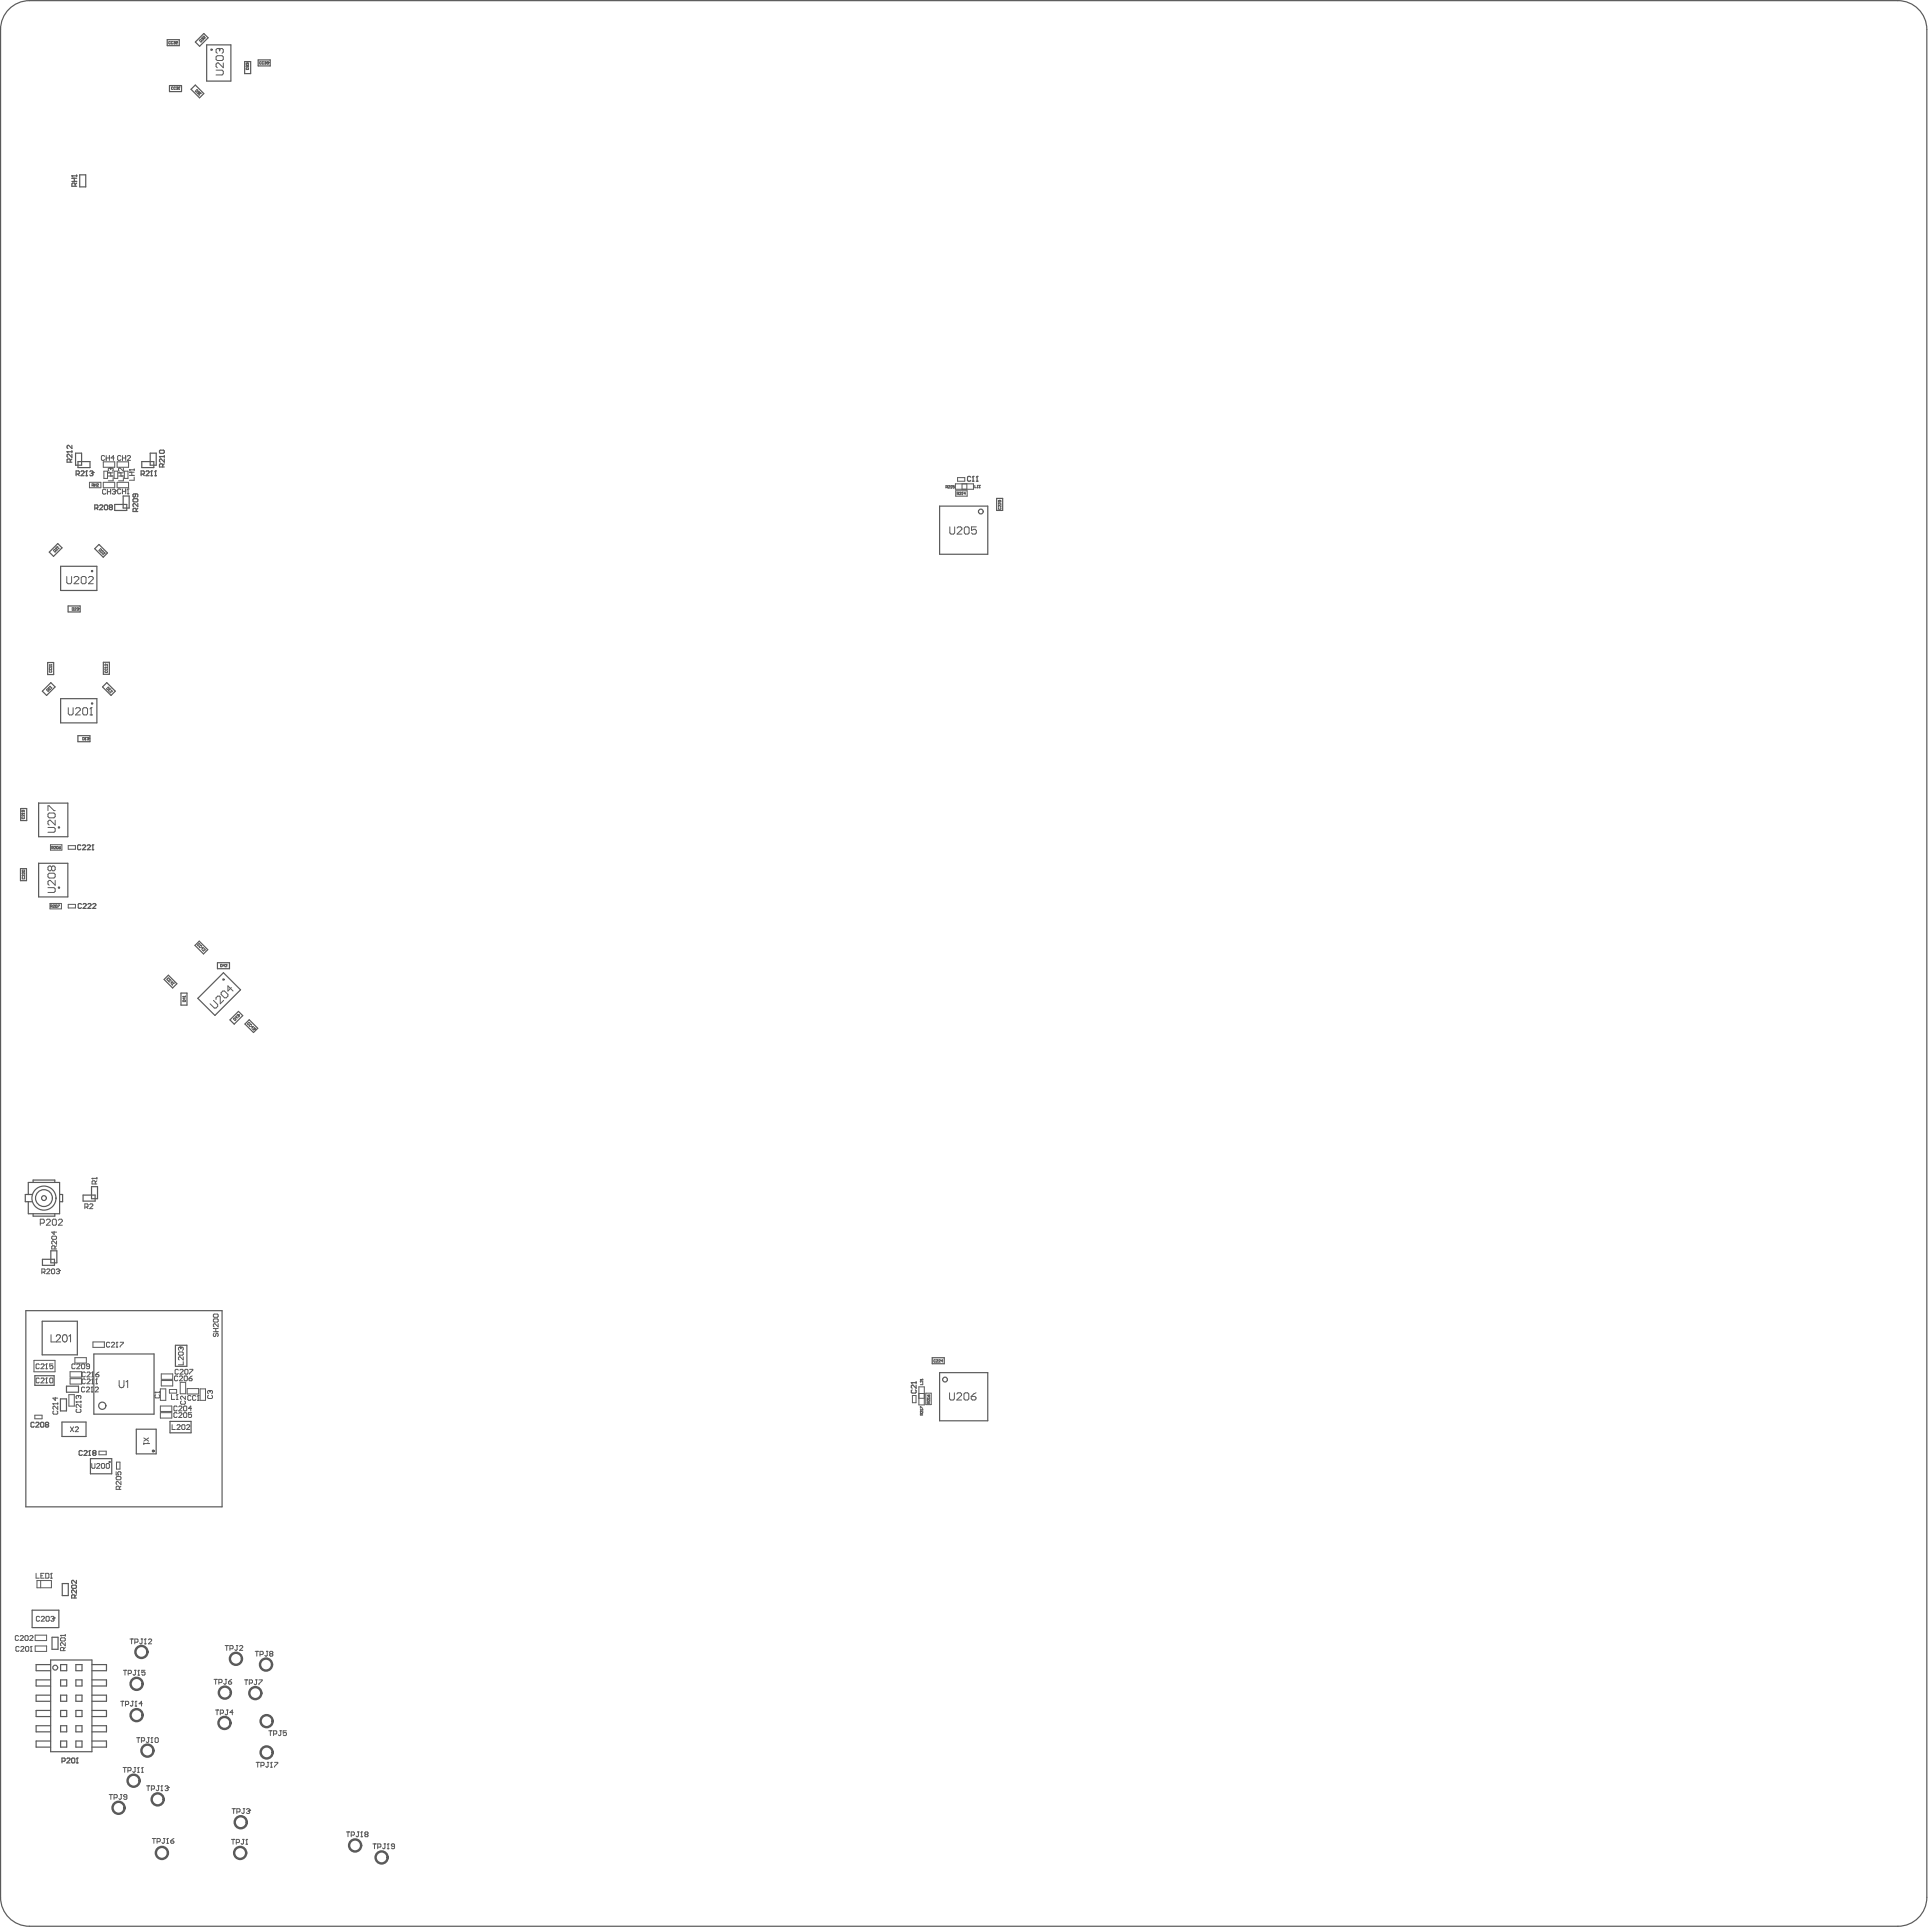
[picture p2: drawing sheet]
<svg xmlns="http://www.w3.org/2000/svg" width="534mm" height="533mm" viewBox="0 0 534 533" stroke-linecap="round" stroke-linejoin="round" font-family="sans-serif">
<g fill="none" stroke="#5a5a5a" stroke-width=".33">
<path d="M2.5 2.5a8 8 0 0 1 5.6-2.3h516.5a8 8 0 0 1 8 8v516.2a8 8 0 0 1-8 8h-516.5a8 8 0 0 1-7.9-8v-516.2a8 8 0 0 1 2.3-5.7zM46.2 11h3.4v1.6h-3.4zM54 11.6l2.3-2.3 1.2 1.1-2.3 2.4zM57.1 12.4h6.7v10h-6.7zM67.6 17h1.7v3.3h-1.7zM71.4 16.6h3.3v1.6h-3.3zM46.8 23.7h3.4v1.6h-3.4zM52.8 24.7l1.2-1.2 2.3 2.4-1.1 1.1zM22 48.3h1.7v3.3h-1.7zM20.9 125.2h1.7v3.4h-1.7zM21.6 127.6h3.3v1.6h-3.3zM31.7 139.4h3.3v1.7h-3.3z"/>
<path d="M34 137.1h1.7v3.3h-1.7zM39.2 127.6h3.3v1.6h-3.3zM41.5 125.2h1.7v3.4h-1.7zM44.1 126.2h1.3M45 129.1v-.7l-.3-.2h-.4l-.2 .2v.7h1.3M45.4 126.8v.9l-.9-.9-.4 .3v.4l.2 .2M45.4 128.2l-.4 .4M45.4 126v.4M259.7 139.9h13.3v13.3h-13.3zM275.5 137.7h1.6v3.4h-1.6zM13.6 152.6l2.4-2.4 1.1 1.2-2.3 2.4zM16.8 156.5h10v6.7h-10z"/>
<path d="M27.4 150.5l2.3 2.3-1.2 1.2-2.3-2.4zM18.8 167.5h3.4v1.6h-3.4zM11.7 191l2.4-2.3 1.1 1.1-2.3 2.4zM13.2 183.1h1.6v3.3h-1.6zM16.8 193.1h10v6.7h-10zM28.3 189.8l1.2-1.1 2.4 2.3-1.2 1.2zM28.6 183h1.6v3.4h-1.6zM21.5 203.3h3.4v1.7h-3.4zM5.7 223.5h1.7v3.3h-1.7zM10.7 238.6h.1M10.7 222h.1M10.7 222h8.1v9.3h-8.1z"/>
<path d="M10.7 238.6h8.1v9.3h-8.1zM5.7 240.1h1.6v3.3h-1.6zM45.4 270.7l1.1-1.2 2.4 2.4-1.2 1.1zM50 274.5h1.7v3.3h-1.7zM53.9 261.3l1.2-1.2 2.3 2.4-1.2 1.1zM54.7 275.9l7.1-7.1 4.7 4.8-7.1 7zM60.1 266.1h3.3v1.6h-3.3zM63.6 281.9l2.3-2.4 1.2 1.2-2.4 2.3zM67.7 283l1.2-1.2 2.3 2.4-1.1 1.2zM7.8 330.1v-3.3h8.7v8.6h-8.7v-3.3M8.8 330.1h-1.8v2h1.8M9.2 326.8v-.7h5.9v.7"/>
<path d="M9.2 335.4v.7h5.9v-.7M16.5 330.1h.8v2h-.8M23 330.3h3.3v1.7h-3.3zM25.3 328h1.7v3.3h-1.7zM11.7 348h3.4v1.7h-3.4zM14 345.7h1.7v3.3h-1.7zM7.1 362.2h54.3v54.2h-54.3zM11.7 365.2h9.7v9.2h-9.7zM25.9 374.2h16.7v16.6h-16.7zM48.5 371.8h3.2v5.8h-3.2zM257.7 375.2h3.3v1.7h-3.3zM259.7 379.4h13.3v13.3h-13.3z"/>
<path d="M9.6 380.2h5.4v2.7h-5.4zM16.7 386.6h1.7v3.3h-1.7zM17.1 393h6.7v4h-6.7zM18.4 383.1h3.3v1.7h-3.3zM37.7 395h5.5v6.8h-5.5zM47 392.8h5.8v3.2h-5.8zM25 403.1h5.9v4.2h-5.9zM17.2 437.7h1.7v3.3h-1.7zM8.9 449.8v-4.8h7.4v4.8M8.9 449.8h7.3M14 458.8h11.4v25.3h-11.4zM14.4 452.5h1.6v3.3h-1.6z"/>
<path d="M14 476.9h-4v1.7h4M14 472.7h-4v1.7h4M14 468.5h-4v1.7h4M14 464.3h-4v1.7h4M14 460h-4v1.7h4M16.7 460h1.7v1.7h-1.7zM16.7 464.3h1.7v1.7h-1.7zM16.7 468.5h1.7v1.7h-1.7zM16.7 472.7h1.7v1.7h-1.7zM16.7 476.9h1.7v1.7h-1.7zM21 460h1.7v1.7h-1.7zM21 464.3h1.7v1.7h-1.7z"/>
<path d="M21 468.5h1.7v1.7h-1.7zM21 472.7h1.7v1.7h-1.7zM21 476.9h1.7v1.7h-1.7zM25.4 460h4v1.7h-4M25.4 464.3h4v1.7h-4M25.4 468.5h4v1.7h-4M25.4 472.7h4v1.7h-4M25.4 476.9h4v1.7h-4M14 481.2h-4v1.7h4M16.7 481.2h1.7v1.7h-1.7zM21 481.2h1.7v1.7h-1.7zM25.4 481.2h4v1.7h-4"/>
</g>
<g fill="none" stroke="#5a5a5a" stroke-width=".28">
<path d="M24.7 133.3h3.2v1.5h-3.2zM28.6 127.6h3.1v1.5h-3.1zM28.6 133.3h3.1v1.5h-3.1zM28.7 130.2h1v2h-1zM31.5 130.2h1v2h-1zM32.4 127.6h3.1v1.5h-3.1zM32.4 133.3h3.1v1.5h-3.1zM34.4 130.2h1v2h-1zM264.1 133.7h5v1.5h-5zM264.2 135.6h3.1v1.5h-3.1zM264.7 132h2v1h-2zM265.9 133.7v1.5"/>
<path d="M267.2 133.7v1.5M13.9 233.5h3.2v1.5h-3.2zM18.9 233.7h2v1h-2zM13.8 249.7h3.2v1.5h-3.2zM18.9 249.9h2v1h-2zM9.4 376h5.8v3.1h-5.8zM19.4 379.1h3.1v1.5h-3.1zM20.7 375.2h3.2v1.5h-3.2zM25.7 370.9h3.2v1.5h-3.2zM44.6 379.7h3.1v1.5h-3.1zM49.3 373.9l.2-.2h.9l.3 .2v.4l-.3 .2h-.9l-.2-.2zM49.8 372.3h.1"/>
<path d="M49.8 372.3l-.5 .2v.5l.2 .2M49.8 372.3l.2 .2M50 372.5l.2-.2 .5 .2v.5l-.3 .2M50 372.5v.3M50.7 376.3v.9h-1.4M50.7 375v.9l-.9-.9-.5 .2v.4l.2 .3M59 364.7l.2-.2h.9l.2 .2v.5l-.2 .2h-.9l-.2-.2zM59 368.1h1.3M59 367.2h1.3M59.2 368.5l-.2 .2v.5l.2 .2 .4-.2v-.5l.3-.2 .4 .2v.5l-.2 .2M59.2 363.2h.9l.2 .2v.4l-.2 .3h-.9l-.2-.3v-.4zM59.6 367.2v.9"/>
<path d="M60.3 365.8v.9l-.9-.9-.4 .3v.4l.2 .2M9.6 391.1h2v1h-2zM19 385.5h1.5v3.1h-1.5zM19.4 381h3.1v1.5h-3.1zM44.3 390.4h3.2v1.5h-3.2zM44.3 388.6h3.2v1.5h-3.2zM44.3 383.9h1.5v3.1h-1.5zM44.6 381.5h3.1v1.5h-3.1zM46.8 384h2v1h-2zM49.8 382h1.5v3.2h-1.5zM51.7 383.8h3.2v1.5h-3.2zM55.3 383.9h1.5v3.1h-1.5z"/>
<path d="M252.2 385.7h1v2h-1zM254 383.3h1.5v5h-1.5zM254 385.1h1.5M254 386.5h1.5M254.4 389.6h.1M254.4 389.2v-.4l.7 .4M254.4 389.6h.7M254.4 389.6l.1 .2M254.8 391.1l-.1-.5-.3 .2v.3h.7M255.1 390v.4l-.5-.4-.2 .1 .1 .3M255.1 390.6l-.3 .3M255.1 389.5v.3"/>
<path d="M255.9 385h1.5v3.2h-1.5zM256.3 386.4h.1M256.3 386.4h.7M256.3 386.4l.1 .1M256.3 385.5l.3 .5M256.8 387.8l-.2-.4-.3 .1v.3h.7M256.8 385.5l.2 .1-.1 .4h-.3zM257 386.7v.5l-.6-.5v.5M257 387.4l-.2 .2M257 386.3v.2M27.4 401.1h2v1h-2zM32.2 404.1h1v1.9h-1z"/>
<path d="M10.2 436.8h4v2h-4zM11.2 436.8v2M9.7 454.9h3.2v1.5h-3.2zM9.7 451.9h3.2v1.5h-3.2z"/>
</g>
<circle cx="44.1" cy="126.2" r=".17" fill="#5a5a5a"/>
<path d="M18.5 124.9h1.4M19.4 127.7v-.6l-.2-.3h-.4l-.3 .3v.6h1.4M19.9 125.5v.9l-.9-.9-.5 .2v.5l.3 .2M19.9 126.8l-.5 .5M19.9 124.6v.5M44.1 126.2l.2 .2M44.1 124.6l.2-.2h.9l.2 .2v.5l-.2 .2h-.9l-.2-.2z" fill="none" stroke="#5a5a5a" stroke-width=".33"/>
<g fill="none" stroke="#5a5a5a" stroke-width=".28">
<path d="M29.9 131.6h1.4M29.9 130.7h1.4M30.4 129.3h.1M30.4 129.3l-.5 .3v.4l.3 .2M30.4 129.3l.2 .3M30.6 129.6l.2-.3 .5 .3v.4l-.3 .2M30.6 129.6v.2M30.6 130.7v.9M31.3 132v.9h-1.4M32.8 131.6h1.3M32.8 130.7h1.3M33.4 130.7v.9"/>
<path d="M34.1 132v.9h-1.3M34.1 129.3v.9l-.9-.9-.4 .3v.4l.2 .2M35.8 129.8h.1M35.8 131.4h1.3M35.8 130.5h1.3M35.8 129.8h1.3M35.8 129.8l.2 .3M36.4 130.5v.9M37.1 131.8v.9h-1.3M37.1 129.6v.5M29 184.4h.1M29 184.4h.7"/>
<path d="M29 184.4l.1 .1M29.1 185.4v.5h.5v-.5M29.1 184.8v.4h.5v-.4M29.7 183.5v.5l-.5-.5-.2 .1 .1 .4M29.7 184.3v.2M32.1 406.7v.9h.7l-.3-.4 .3-.5h.4l.2 .3v.4l-.2 .2M32.1 408.3l.2-.2h.9l.2 .2v.4l-.2 .3h-.9l-.2-.3zM33 411.6v-.6l-.2-.3h-.5l-.2 .3v.6h1.3M33.4 409.4v.9l-.9-.9-.4 .2v.5l.2 .2M33.4 410.7l-.4 .5M16.7 452h.1M16.7 452.9l.2-.2h.9l.2 .2v.4l-.2 .2h-.9l-.2-.2z"/>
<path d="M16.7 452h1.3M16.7 452l.2 .2M17.6 456.2v-.7l-.2-.2h-.5l-.2 .2v.7h1.3M18 454v.9l-.8-.9h-.3l-.2 .2v.4l.2 .3M18 455.3l-.4 .5M18 451.8v.4"/>
</g>
<circle cx="18.5" cy="124.9" r=".17" fill="#5a5a5a"/>
<path d="M18.5 124.9l.3 .2M19.9 123.1v.9l-.9-.9-.5 .2v.4l.3 .3M36.8 138l.2-.2h.9l.2 .2v.5l-.2 .2h-.9l-.2-.2zM37.4 136.5v.7l-.2 .2-.4-.2v-.5l.2-.2h.9l.2 .2v.5l-.2 .2M38.1 139.2v.8l-.9-.8h-.2l-.2 .2v.4l.2 .2M37.6 141.4v-.7l-.2-.2h-.4l-.2 .2v.7h1.3M38.1 140.5l-.5 .4M17.1 486.8h.7l.2-.3v-.4l-.2-.2h-.7v1.3M18.5 486.1l.2-.2h.4l.2 .2v.2l-.8 .9h.8M19.8 486.1l.2-.2h.5l.2 .2v.9l-.2 .2h-.5l-.2-.2zM21.1 487.2h.5M21.3 485.9v1.3" fill="none" stroke="#5a5a5a" stroke-width=".33"/>
<g fill="none" stroke="#5a5a5a" stroke-width=".28">
<path d="M47.1 11.6h-.4v.4h.4M47.8 11.6h-.5v.4h.5M48 11.6l.3-.1 .1 .2M48.2 11.8h.1M48.3 11.8v.3l-.3-.1M48.4 11.7h.1M48.4 11.7l-.1 .1M48.7 11.6h.4l-.4 .5h.4M72.2 17.2h-.4l.1 .5 .3-.1M72.9 17.2h-.4l.1 .5 .3-.1M73.1 17.2l.3-.1 .2 .2M73.3 17.4h.1"/>
<path d="M73.4 17.4v.3l-.3-.1M73.6 17.3h.1M73.6 17.3l-.2 .1M73.8 17.2l.3-.1 .1 .2M74 17.4h.1M74.1 17.4v.3l-.3-.1M74.2 17.3h.1M74.2 17.3l-.1 .1M47.9 24.2h-.5l.1 .5 .4-.1M48.5 24.2h-.4l.1 .5 .3-.1M48.7 24.2l.4-.2 .1 .3M49 24.4h.1"/>
<path d="M49.1 24.4v.3l-.4-.1M49.2 24.3h.1M49.2 24.3l-.1 .1M49.4 24.7h.2M49.5 24h.1M49.5 24v.7M49.5 24l-.1 .2M261.5 134.7h.3l.1-.4-.4-.1v.7M261.7 134.7l.2 .2M262.1 134.3h.5l-.5 .6h.5M262.8 134.9h.2M262.9 134.2h.1"/>
<path d="M262.9 134.2v.7M262.9 134.2l-.1 .1M263.8 134.2h-.4v.4h.4l-.1 .3-.3-.1M264.5 136.5h.4l.1-.3-.5-.1v.6M264.8 136.5l.2 .2M265.2 136.2h.5l-.5 .5h.5M265.9 136.7h.2M266 136.1h.1M266 136.1v.6M266 136.1l-.1 .1M266.9 136.4h-.5l.4-.3v.6M269.5 134.1v.7h.4"/>
<path d="M270.1 134.8h.2M270.2 134.1h.1M270.2 134.1v.7M270.2 134.1l-.1 .1M270.7 134.8h.2M270.8 134.1h.1M270.8 134.1v.7M270.8 134.1l-.1 .1M276.2 138.3h.1M276.2 138.3l-.2 .1 .1 .3M276.2 138.3l.1 .1M276.3 138.4h.4l-.2 .3"/>
<path d="M276.3 138.4v.1M276.7 139v.4l-.5-.4-.2 .1 .1 .3M276.7 139.6v.5l-.5-.5-.2 .1 .1 .4M276.1 140.3v.4l.6-.1-.2-.3M13.6 184.3h.1M13.6 183.8h.1M13.6 184.3h.7M13.6 184.3l.1 .1M13.6 183.8h.7M13.6 183.8l.1 .1M13.7 185.3v.5h.5v-.5M13.7 184.7v.4h.5v-.4"/>
<path d="M14.3 183.7v.2M14.3 184.2v.2M6.1 224.8h.1M6.1 224.8h.6M6.1 224.8l.1 .1M6.2 225.8v.5l.5-.1-.1-.4M6.4 223.9v.4h-.3l.1-.4h.4v.5M6.7 225.2v.4l-.4-.4-.2 .1 .1 .3M6.7 224.7v.2M6.1 240.6l.6-.1 .1 .3-.5 .1zM6.3 242.5v.4l.5-.1-.1-.3M6.8 241.1v.5l-.5-.5v.5"/>
<path d="M6.8 241.8v.4l-.4-.4-.3 .1 .2 .3M50.6 275.4h.1M50.6 276.5l.5-.1 .1 .4h-.6zM50.6 275.4h.6M50.6 275.4l.1 .1M50.9 275.7v.5l-.3-.4h.6M51.2 275.3v.2M25.4 325.7h.1M25.4 325.7l.3 .2M25.4 325.7h1.4M26.3 327.2v-.6l-.2-.3h-.4l-.3 .3v.6h1.4M26.8 326.3l-.5 .5"/>
<path d="M26.8 325.5v.4M49.3 378.7l-.2-.3h-.5l-.2 .3v.9l.2 .2h.5l.2-.2M49.7 378.7l.3-.3h.4l.2 .3v.2l-.9 .9h.9M51.1 378.7l.2-.3h.4l.3 .3v.9l-.3 .2h-.4l-.2-.2zM52.4 378.4h.9l-.9 1.4M258.6 375.9h-.5v.4h.5M258.8 375.9h.4l-.4 .6h.4M259.5 375.9h.4l-.4 .6h.4M260.6 376.1h-.5l.4-.3v.7M39.8 397.4l1.3 .9M39.8 398.7v.5M39.8 399h1.3"/>
<path d="M40.9 398.7l.2 .3M41.1 399h.1M41.1 397.4l-1.3 .9M42.8 384.8h.1M42.8 384.8h1.4M42.8 384.8l.3 .2M43.1 385.5l-.3 .2v.4l.3 .2h.8l.3-.2v-.4l-.3-.2M44.2 384.6v.4M47.4 385.4v1.4h.9M48.7 386.8h.5M49 390.6l-.3-.2h-.4l-.2 .2v.9l.2 .3h.4l.3-.3M49 388.8l-.3-.2h-.4l-.2 .2v.9l.2 .2h.4l.3-.2"/>
<path d="M49 385.4h.1M49 385.4v1.4M49 385.4l-.3 .3M49.4 390.6l.2-.2h.5l.2 .2v.3l-.9 .9h.9M49.4 388.8l.2-.2h.5l.2 .2v.2l-.9 .9h.9M50.1 387.2l-.2 .2v.5l.2 .2h.9l.2-.2v-.5l-.2-.2M50.7 390.6l.3-.2h.4l.2 .2v.9l-.2 .3h-.4l-.3-.3zM50.7 388.8l.3-.2h.4l.2 .2v.9l-.2 .2h-.4l-.3-.2zM51.2 385.9v.9l-.9-.9-.4 .2v.4l.2 .3M53 390.4h-.9v.7l.4-.2 .5 .2v.4l-.3 .3h-.4l-.2-.3M53 389.3h-.9l.6-.7v1.3M57.6 385.6l-.2 .2v.5l.2 .2h.9l.2-.2v-.5l-.2-.2"/>
<path d="M57.8 384.3h.1M57.8 384.3l-.4 .2v.5l.2 .2M57.8 384.3l.3 .2M58.1 384.5l.2-.2 .4 .2v.5l-.2 .2M58.1 384.5v.2M254.4 381.2h.1M254.4 381.2h.7M254.4 381.2l.1 .2M255.1 382.2v.5h-.7M255.1 381.1v.3M255.1 381.6v.4l-.5-.4-.2 .1 .1 .3M70.5 456.4h.9"/>
<path d="M71 456.4v1.3M71.9 457.3h.6l.3-.2v-.5l-.3-.2h-.6v1.3M73.6 456.4h.5M73.9 456.4v1.1l-.3 .2-.4-.2M74.8 457.1l-.3-.3 .3-.4h.4l.2 .2-.2 .5M74.8 457.1l-.3 .2 .3 .4h.4l.2-.2-.2-.4M74.8 457.1h.4M67.6 464.3h.9M68 464.3v1.3M68.9 465.2h.7l.2-.3v-.4l-.2-.2h-.7v1.3M70.7 464.3h.4M70.9 464.3v1.1l-.2 .2-.5-.2"/>
<path d="M71.6 464.3h.9l-.9 1.3M74.3 478.3h.9M74.7 478.3v1.4M75.6 479.2h.7l.2-.2v-.4l-.2-.3h-.7v1.4M77.4 478.3h.4M77.6 478.3v1.1l-.2 .3-.5-.3M79.2 478.3h-.9v.7l.4-.2 .5 .2v.4l-.3 .3h-.4l-.2-.3M40.5 493.6h.9M40.9 493.6v1.3M41.8 494.4h.7l.2-.2v-.4l-.2-.2h-.7v1.3M43.6 493.6h.5M43.8 493.6v1.1l-.2 .2-.4-.2"/>
<path d="M44.5 494.9h.4M44.7 493.6h.1M44.7 493.6v1.3M44.7 493.6l-.2 .2M45.6 493.8l.2-.2h.5l.2 .4M46.1 494.2h.2M46.3 494.2l.2 .2-.2 .5h-.5l-.2-.2M46.5 494h.1M46.5 494l-.2 .2M70.8 487.1h.9M71.2 487.1v1.3M72.1 488h.7l.2-.3v-.4l-.2-.2h-.7v1.3"/>
<path d="M73.9 487.1h.4M74.1 487.1v1.1l-.2 .2-.4-.2M74.8 488.4h.4M75 487.1h.1M75 487.1v1.3M75 487.1l-.2 .2M75.9 487.1h.9l-.9 1.3M95.7 506.3h.9M96.2 506.3v1.3M97.1 507.2h.6l.3-.2v-.5l-.3-.2h-.6v1.3M98.8 506.3h.5M99.1 506.3v1.1l-.3 .2-.4-.2"/>
<path d="M99.7 507.6h.5M100 506.3h.1M100 506.3v1.3M100 506.3l-.3 .2M101.1 507l-.3-.3 .3-.4h.4l.2 .2-.2 .5M101.1 507l-.3 .2 .3 .4h.4l.2-.2-.2-.4M101.1 507h.4"/>
</g>
<circle cx="21.3" cy="485.9" r=".17" fill="#5a5a5a"/>
<path d="M22.3 233.7l-.2-.2h-.4l-.2 .2v.9l.2 .2h.4l.2-.2M22.8 233.7l.2-.2h.4l.3 .2v.3l-.9 .8h.9M24.1 233.7l.2-.2h.5l.2 .2v.3l-.9 .8h.9M25.4 234.8h.5M25.7 233.5v1.3M22.5 249.9l-.2-.2h-.5l-.2 .2v.9l.2 .3h.5l.2-.3M22.9 249.9l.3-.2h.4l.2 .2v.3l-.9 .9h.9M24.3 249.9l.2-.2h.4l.3 .2v.3l-.9 .9h.9M25.6 249.9l.2-.2h.5l.2 .2v.3l-.9 .9h.9M21.3 485.9l-.2 .2" fill="none" stroke="#5a5a5a" stroke-width=".33"/>
<g fill="none" stroke="#5a5a5a" stroke-width=".28">
<path d="M14.3 234.4h.3l.1-.4-.4-.1v.7M14.5 234.4l.2 .2M15 234h.4l-.4 .6h.4M15.6 234h.5l-.1 .6-.4-.1zM16.3 234.3h.3l.1 .2-.3 .1zM16.7 233.9l-.4 .4M14 250.6h.3l.1-.4-.4-.1v.7M14.2 250.6l.2 .2M14.6 250.2h.5l-.5 .6h.5M15.3 250.2h.5l-.2 .6-.3-.1zM16 250.1h.4l-.4 .7M11.6 351.6h.6l.3-.2v-.5l-.3-.2h-.6v1.3"/>
<path d="M12 351.6l.5 .4M12.9 350.9l.2-.2h.5l.2 .2v.2l-.9 .9h.9M14.4 350.7h.5l.2 .2v.9l-.2 .2h-.5l-.2-.2v-.9zM15.6 350.9l.2-.2h.4l.2 .4M16 351.4h.2M16.2 351.4l.2 .2-.2 .4h-.4l-.2-.2M16.4 351.1h.1M16.4 351.1l-.2 .3M14.1 368.9v2h1.1M15.6 369.4l.3-.5h.4l.4 .4-.3 .6-.9 1h1.3M17.5 369a.65 .65 0 0 1 1 .3l.1 .4a.86 .86 0 0 1-.8 1.2 1.27 1.27 0 0 1-.3-1.9zM19 369.3l.5-.4v2"/>
<path d="M20.8 377.2l-.3-.2h-.4l-.2 .2v.9l.2 .2h.4l.3-.2M21.2 377.2l.2-.2h.5l.2 .2v.2l-.9 .9h.9M22.5 377.2l.3-.2h.4l.2 .2v.9l-.2 .2h-.4l-.3-.2zM24.8 377.6h-.7l-.2-.2 .2-.4h.4l.3 .2v.9l-.3 .2h-.4l-.2-.2M23.4 383.6l-.2-.2h-.4l-.3 .2v.9l.3 .2h.4l.2-.2M23.9 383.6l.2-.2h.4l.3 .2v.2l-.9 .9h.9M25.2 384.7h.4M25.4 383.4h.1M25.4 383.4v1.3M25.4 383.4l-.2 .2M26.3 383.6l.2-.2h.5l.2 .2v.2l-.9 .9h.9M32.9 381.5v1.4a.67 .67 0 0 0 .7 .6 .67 .67 0 0 0 .7-.6v-1.4"/>
<path d="M34.8 381.9l.5-.4v2M25.4 404.5v1.1l.2 .2h.4l.2-.2v-1.1M26.7 404.7l.2-.2h.5l.2 .2v.2l-.9 .9h.9M28 404.7l.2-.2h.5l.2 .2v.9l-.2 .2h-.5l-.2-.2zM29.4 404.7l.2-.2h.4l.2 .2v.9l-.2 .2h-.4l-.2-.2z"/>
</g>
<circle cx="25.7" cy="233.5" r=".17" fill="#5a5a5a"/>
<path d="M39 131h.7l.2-.2v-.4l-.2-.3h-.7v1.4M39.4 131l.5 .5M40.3 130.4l.3-.3h.4l.2 .3v.2l-.9 .9h.9M41.7 131.5h.4M41.9 130.1v1.4M25.7 233.5l-.3 .2" fill="none" stroke="#5a5a5a" stroke-width=".33"/>
<g fill="none" stroke="#5a5a5a" stroke-width=".28">
<path d="M68 18.9l.6-.1 .1 .4h-.7zM68.3 18.1h.1M68.3 17.4h.1M68.3 17.4l-.3 .2 .2 .3M68.3 18.1l-.3 .1 .2 .4M68.3 18.1l.1 .1M68.3 17.4l.1 .2M68.4 17.6h.3l-.1 .3M68.4 18.2h.3l-.1 .4M68.4 17.6v.1M68.4 18.2v.1M25.4 134.2h.4l.1-.4-.5-.1v.7"/>
<path d="M25.7 134.2l.2 .2M26.1 133.7v.7M26.1 134.1h.5M26.6 133.7v.7M26.8 133.8h.4l-.4 .6h.4M27.4 152.1l.4-.5 .3 .3-.3 .4zM28.2 152.2l.3 .3-.7 .1 .3 .3M28.7 152.6l.3 .2-.1 .2h-.6l.3 .4M20 168l.4 .1-.1 .5h-.3zM20.6 168.1h.5l-.5 .5h.5M21.3 168.1l.3-.1 .1 .2M21.5 168.3h.1"/>
<path d="M21.6 168.3v.3l-.3-.1M21.7 168.2h.1M21.7 168.2l-.1 .1M12.8 190.6l.4-.2 .3 .5-.2 .2zM13.4 190.1h.1M13.4 190.1l.5 .4-.1 .1M13.4 190.1v.1M13.8 189.7h.1M13.8 189.7l.4 .5M13.8 189.7v.1M14.3 190.1l-.1 .1M22.9 203.8l.4 .1-.1 .6h-.3z"/>
<path d="M23.5 204.5h.3M23.6 203.8h.1M23.6 203.8v.7M23.6 203.8l-.1 .1M24.1 203.9l.3-.1 .1 .2M24.3 204.2h.1M24.4 204.2v.3l-.3-.1M24.5 204h.1M24.5 204l-.1 .2M46.8 270.6l-.3-.3-.3 .3 .3 .3M47.3 271.1l-.2-.3-.5 .3 .3 .3M47.5 272.1l.1 .1"/>
<path d="M47.6 271.7l-.3-.3h.4l-.4 .5M47.9 271.7h.1M48 271.7h.1M48 271.7l-.4 .5M55.3 261.1l-.3-.3-.4 .3 .4 .3M55.7 261.6l-.3-.3-.3 .3 .3 .3M56.1 262.2l-.4-.3h.5l-.5 .5M56.4 262.2l.3 .3-.7 .1 .3 .3M69.1 282.9l-.2-.3-.4 .3 .3 .3M69.6 283.4l-.2-.3-.5 .3 .3 .3M69.9 284.3l.1 .3 .3-.2M69.9 284l-.3-.3h.4l-.4 .5"/>
<path d="M70.2 284l.3 .2-.1 .2M70.2 284.3l.1 .1M70.3 284.4h.1M70.4 284.4h.1M47.6 393.7v1.4h.9M48.9 394l.2-.3h.5l.2 .3v.2l-.9 .9h.9M49.1 380.5l-.2-.2h-.4l-.3 .2v.9l.3 .2h.4l.2-.2M49.6 380.5l.2-.2h.4l.3 .2v.2l-.9 .9h.9M50.2 394l.3-.3h.4l.2 .3v.9l-.2 .2h-.4l-.3-.2zM50.9 380.5l.2-.2h.5l.2 .2v.9l-.2 .2h-.5l-.2-.2zM51.6 394l.2-.3h.4l.3 .3v.2l-.9 .9h.9M52.2 380.9h.7l.2 .5-.2 .2h-.4l-.3-.2z"/>
<path d="M53.1 380.3l-.9 .6M42.1 508.1h.9M42.5 508.1v1.3M43.4 509h.7l.2-.2v-.5l-.2-.2h-.7v1.3M45.2 508.1h.4M45.4 508.1v1.1l-.2 .2-.5-.2M46.1 509.4h.4M46.3 508.1h.1M46.3 508.1v1.3M46.3 508.1l-.2 .2M47.2 508.8h.7l.2 .4-.2 .2h-.5l-.2-.2zM48.1 508.1l-.9 .7"/>
<path d="M103.1 509.6h.9M103.5 509.6v1.3M104.4 510.5h.7l.2-.2v-.5l-.2-.2h-.7v1.3M106.2 509.6h.4M106.4 509.6v1.1l-.2 .2-.5-.2M107.1 510.9h.4M107.3 509.6h.1M107.3 509.6v1.3M107.3 509.6l-.2 .2M109.1 510.3h-.7l-.2-.2 .2-.5h.4l.3 .2v.9l-.3 .2h-.4l-.2-.2"/>
</g>
<circle cx="41.9" cy="130.1" r=".17" fill="#5a5a5a"/>
<path d="M41.9 130.1l-.2 .3M42.8 131.5h.4M43 130.1v1.4" fill="none" stroke="#5a5a5a" stroke-width=".33"/>
<circle cx="43" cy="130.1" r=".17" fill="#5a5a5a"/>
<path d="M43 130.1l-.2 .3M22.8 401.1l-.3-.2h-.4l-.2 .2v.9l.2 .2h.4l.3-.2M23.2 401.1l.2-.2h.5l.2 .2v.2l-.9 .9h.9M24.5 402.2h.5M24.8 400.9v1.3" fill="none" stroke="#5a5a5a" stroke-width=".33"/>
<g fill="none" stroke="#5a5a5a" stroke-width=".28">
<path d="M55.1 11.2l.4-.3 .3 .5-.2 .3zM56 10.6h.1M56 10.6l-.2-.1-.2 .3M56 10.6v.1M56 10.7v.1M56 10.7l.3 .2-.3 .2M56.1 10.3l.2-.3 .2 .1v.6l.3-.3M59.7 19.4h1.7l.3 .3v.7l-.3 .3h-1.7M59.7 15.7l.4-.3h1.3l.3 .3v.7l-.3 .3h-1.3l-.4-.3zM60.4 13.4h.1M60.4 13.4h-.3l-.4 .3v.7l.4 .3M60.4 13.4l.3 .3"/>
<path d="M60.7 13.7l.4-.3h.3l.3 .3v.7l-.3 .3M60.7 13.7v.4M61.7 17.4v1.3l-1.3-1.3h-.3l-.4 .3v.7l.4 .3M23.6 379.4l-.2-.2h-.5l-.2 .2v.9l.2 .2h.5l.2-.2M24 379.4l.3-.2h.4l.2 .2v.2l-.9 .9h.9M25.6 379.2h.1M25.6 379.2v1.3M25.6 379.2l-.2 .2M26.5 379.9h.6l.3 .4-.3 .2h-.4l-.2-.2zM27.4 379.2l-.9 .7M19.5 394.3l.8 1.4M20.3 394.3l-.8 1.4"/>
<path d="M20.8 394.6l.2-.3h.5l.2 .3v.2l-.9 .9h.9M23.6 381.3l-.2-.2h-.5l-.2 .2v.9l.2 .2h.5l.2-.2M24 381.3l.3-.2h.4l.2 .2v.3l-.9 .8h.9M25.4 380.5h.4M25.4 382.4h.4M25.6 381.1h.1M25.6 381.1v1.3M25.6 381.1l-.2 .2M26.5 382.4h.4M26.7 381.1h.1M26.7 381.1v1.3M26.7 381.1l-.2 .2"/>
</g>
<circle cx="24.8" cy="400.9" r=".17" fill="#5a5a5a"/>
<path d="M21 131h.7l.2-.2v-.4l-.2-.3h-.7v1.4M21.5 131l.4 .5M22.4 130.4l.2-.3h.4l.3 .3v.2l-.9 .9h.9M23.7 131.5h.4M23.9 130.1v1.4M24.8 400.9l-.3 .2M25.9 401.6l-.3-.3 .3-.4h.4l.2 .2-.2 .5M25.9 401.6l-.3 .2 .3 .4h.4l.2-.2-.2-.4M25.9 401.6h.4" fill="none" stroke="#5a5a5a" stroke-width=".33"/>
<g fill="none" stroke="#5a5a5a" stroke-width=".28">
<path d="M14.7 152.1l.4-.2 .3 .5-.2 .2zM15.3 151.7l.3-.3 .1 .7 .3-.3M15.8 151.1h.1M15.8 151.1l.5 .4-.1 .2M15.8 151.1v.2M29.9 189.9l.2 .4-.4 .3-.3-.2zM29.9 190.8l.2 .2M30.3 190.4h.2M30.5 190.4h.1M30.5 190.4l-.5 .5M30.7 190.8l.3 .3-.7 .1 .3 .3M14.5 341.6h.9l.2 .3v.4l-.2 .2h-.9l-.2-.2v-.4z"/>
<path d="M15 340.3v.9l-.7-.7h1.3M15.2 345.2v-.7l-.2-.2h-.5l-.2 .2v.7h1.3M15.6 343v.9l-.9-.9-.4 .2v.4l.2 .3M15.6 344.3l-.4 .4"/>
</g>
<circle cx="23.9" cy="130.1" r=".17" fill="#5a5a5a"/>
<path d="M23.9 130.1l-.2 .3M24.8 130.4l.2-.3h.5l.2 .5" fill="none" stroke="#5a5a5a" stroke-width=".33"/>
<circle cx="25.7" cy="130.6" r=".17" fill="#5a5a5a"/>
<path d="M19.9 50.2h1.3M19.9 49.3h1.3M19.9 48.6h1.3M20.5 49.3v.9M20.8 51.5v-.7l-.3-.2h-.4l-.2 .2v.7h1.3M21.2 50.6l-.4 .4M21.2 48.4v.4M25.3 130.8h.2M25.5 130.8l.2 .2-.2 .5h-.5l-.2-.2M25.7 130.6l-.2 .2" fill="none" stroke="#5a5a5a" stroke-width=".33"/>
<circle cx="19.9" cy="48.6" r=".17" fill="#5a5a5a"/>
<path d="M19.9 48.6l.2 .2M251.9 382.1h1.3M252.1 384.1l-.2 .3v.4l.2 .2h.9l.2-.2v-.4l-.2-.3M253.2 382.8v.9l-.9-.9h-.2l-.2 .2v.5l.2 .2M253.2 381.9v.5" fill="none" stroke="#5a5a5a" stroke-width=".33"/>
<circle cx="251.9" cy="382.1" r=".17" fill="#5a5a5a"/>
<path d="M268.3 131.9l-.2-.2h-.4l-.3 .2v.9l.3 .2h.4l.2-.2M268.8 133h.4M269 131.7v1.3M251.9 382.1l.2 .3M20 438.1h.9l.2 .2v.5l-.2 .2h-.9l-.2-.2v-.5zM21.1 436.8v.9l-.9-.9-.4 .2v.4l.2 .3M21.1 439.4v.9l-.9-.9h-.2l-.2 .2v.5l.2 .2M20.7 441.6v-.6l-.2-.2h-.5l-.2 .2v.6h1.3M21.1 440.8l-.4 .4" fill="none" stroke="#5a5a5a" stroke-width=".33"/>
<g fill="none" stroke="#5a5a5a" stroke-width=".28">
<path d="M54 25.2l.5-.5 .2 .3-.3 .4zM54.5 25.6l.2 .3 .2-.2M54.8 25.3l.4 .1-.1 .3M54.8 25.6l.1 .1M54.9 26.1l.2 .2M54.9 25.7h.2M55.1 25.7h.1M55.3 25.8h.2M55.5 25.8h.1M55.5 25.8l-.5 .4M262.5 145.6v1.7l.4 .3h.6l.4-.3v-1.7M264.5 145.9l.4-.3h.6l.4 .3v.4l-1.4 1.3h1.4"/>
<path d="M266.5 145.9l.4-.3h.6l.4 .3v1.4l-.4 .3h-.6l-.4-.3zM269.9 145.6h-1.4v1l1-.3 .4 .3v.7l-.4 .3h-.6l-.4-.3M13.3 228.7h1.6l.4 .3v.7l-.4 .3h-1.6M13.3 224v-1.3h.3l1.3 1.3h.4M13.6 224.7h1.3l.4 .3v.7l-.4 .3h-1.3l-.3-.3v-.7zM14.3 239.7l.3-.4h.3l.4 .4v.6l-.4 .4h-.3l-.3-.4M14.3 239.7l-.4-.4h-.3l-.3 .4v.6l.3 .4h.3l.4-.4M14.3 239.7v.6M15.3 226.7v1.3l-1.4-1.3h-.3l-.3 .3v.7l.3 .3M13.3 245.3h1.6l.4 .4v.6l-.4 .3h-1.6M13.6 241.3h1.3l.4 .4v.6l-.4 .4h-1.3l-.3-.4v-.6zM15.3 243.3v1.4l-1.4-1.4h-.3l-.3 .4v.6l.3 .4"/>
<path d="M14.6 388h.1M14.6 388h1.4M14.6 388l.3 .2M14.9 390l-.3 .2v.4l.3 .2h.8l.3-.2v-.4l-.3-.2M15.3 386.2v.9l-.7-.7h1.4M16 388.6v.9l-.9-.9h-.2l-.3 .2v.5l.3 .2M16 387.7v.5M21 387.5h.1M21 387.5h1.4M21 387.5l.3 .2M21.3 389.5l-.3 .2v.4l.3 .2h.8l.3-.2v-.4l-.3-.2M21.5 385.7h.1"/>
<path d="M21.5 385.7l-.5 .2v.4l.3 .3M21.5 385.7l.2 .2M21.7 385.9l.2-.2 .5 .2v.4l-.3 .3M21.7 385.9v.2M22.4 388.1v.9l-.9-.9-.5 .2v.5l.3 .2M22.4 387.2v.5"/>
</g>
<circle cx="269" cy="131.7" r=".17" fill="#5a5a5a"/>
<path d="M269 131.7l-.2 .2M269.9 133h.4M270.1 131.7v1.3" fill="none" stroke="#5a5a5a" stroke-width=".33"/>
<circle cx="270.1" cy="131.7" r=".17" fill="#5a5a5a"/>
<g fill="none" stroke="#5a5a5a" stroke-width=".33">
<path d="M27.5 139.8l.2-.3h.5l.2 .3v.2l-.9 .9h.9M28.9 139.8l.2-.3h.4l.2 .3v.9l-.2 .2h-.4l-.2-.2zM270.1 131.7l-.2 .2M26.2 140.4h.7l.2-.2v-.4l-.2-.3h-.7v1.4M26.6 140.4l.5 .5M30.4 140.2l-.2-.2 .2-.5h.5l.2 .3-.2 .4M30.4 140.2l-.2 .2 .2 .5h.5l.2-.2-.2-.5M30.4 140.2h.5M9.4 393.3l-.2-.2h-.4l-.2 .2v.9l.2 .2h.4l.2-.2M9.9 393.3l.2-.2h.5l.2 .2v.2l-.9 .9h.9M11.2 393.3l.2-.2h.5l.2 .2v.9l-.2 .2h-.5l-.2-.2zM12.8 393.7l-.3-.2 .3-.4h.4l.2 .2-.2 .4"/>
<path d="M12.8 393.7l-.3 .3 .3 .4h.4l.2-.2-.2-.5M12.8 393.7h.4"/>
<circle cx="58.5" cy="13.7" r=".17"/>
<circle cx="25.4" cy="157.8" r=".17"/>
<circle cx="271.1" cy="141.4" r=".67"/>
<circle cx="25.4" cy="194.4" r=".17"/>
<circle cx="16.3" cy="228.7" r=".17"/>
<circle cx="16.3" cy="245.3" r=".17"/>
<circle cx="61.8" cy="270.7" r=".17"/>
<circle cx="12.2" cy="331.1" r=".67"/>
<circle cx="12.2" cy="331.1" r="2.33"/>
<circle cx="12.2" cy="331.1" r="3.3"/>
<circle cx="28.3" cy="388.5" r="1"/>
<circle cx="261.2" cy="381.3" r=".67"/>
<circle cx="42.4" cy="401" r=".25"/>
<circle cx="15.3" cy="460.9" r=".68"/>
</g>
<g fill="none" stroke="#5a5a5a" stroke-width=".28">
<path d="M28.9 126.1l-.2-.2h-.5l-.2 .2v.9l.2 .2h.5l.2-.2M29.2 135.4l-.2-.2h-.4l-.2 .2v.9l.2 .3h.4l.2-.3M29.4 126.6h.8M29.4 125.9v1.3M29.7 135.2v1.4M29.7 135.9h.9M30.2 125.9v1.3M30.6 135.2v1.4M31 135.4l.2-.2h.5l.2 .5M31.5 135.9h.2M31.6 126.6h-.9l.7-.7v1.3M31.7 135.9l.2 .2-.2 .5h-.5l-.2-.3"/>
<path d="M31.9 135.7h.1M31.9 135.7l-.2 .2M33.4 135.4l-.2-.3h-.5l-.2 .3v.8l.2 .3h.5l.2-.3M33.4 126.1l-.2-.2h-.5l-.2 .2v.9l.2 .2h.5l.2-.2M33.8 125.9v1.3M33.8 135.1v1.4M33.8 135.8h.9M33.8 126.6h.9M34.7 125.9v1.3M34.7 135.1v1.4M35.2 136.5h.4M35.2 126.1l.2-.2h.4l.3 .2v.2l-.9 .9h.9"/>
<path d="M35.4 135.1h.1M35.4 135.1v1.4M35.4 135.1l-.2 .3M18.5 159.3v1.7l.3 .3h.7l.3-.3v-1.7M20.5 159.7l.3-.4h.7l.3 .4v.3l-1.3 1.3h1.3M22.4 159.7l.4-.4h.6l.4 .4v1.3l-.4 .3h-.6l-.4-.3zM24.4 159.7l.4-.4h.6l.4 .4v.3l-1.4 1.3h1.4M18.9 195.6v1.7l.3 .3h.7l.3-.3v-1.7M20.9 195.9l.3-.3h.7l.3 .3v.4l-1.3 1.3h1.3M22.9 195.9l.3-.3h.7l.3 .3v1.4l-.3 .3h-.7l-.3-.3zM24.9 197.6h.6M25.2 195.6h.1"/>
<path d="M25.2 195.6v2M25.2 195.6l-.3 .3M59 276.5l1.2 1.2v.4l-.5 .5h-.5l-1.1-1.2M59.7 276.2v-.4l.5-.5h.4l.3 .2v1.9l.9-.9M61 266.5l.4 .1-.1 .6h-.3zM61.1 274.4l.5-.5h.5l.9 .9v.5l-.5 .5h-.4l-1-1zM62.1 266.9h-.5l.4-.4v.7M62.3 266.6h.4l-.4 .6h.4M63.9 273l-.9 .9v-1.4l1.4 1.4M64.5 281.6l.4-.2 .3 .4-.2 .3zM65.5 281.1l-.3 .3v-.5l.5 .5M65.9 280.5h.1"/>
<path d="M65.9 280.7l.2 .2-.3 .2M65.9 280.7h-.1M65.9 280.5l-.2-.1-.2 .3M65.9 280.5v.2M11.1 338.1h.9l.2-.3v-.6l-.2-.2h-.9v1.6M12.8 337.2l.3-.2h.5l.3 .2v.3l-1.1 1.1h1.1M14.5 337.2l.2-.2h.6l.3 .2v1.1l-.3 .3h-.6l-.2-.3zM16.1 337.2l.3-.2h.6l.2 .2v.3l-1.1 1.1h1.1M23.4 333.6h.7l.2-.2v-.5l-.2-.2h-.7v1.3M23.9 333.6l.4 .4M24.8 332.9l.2-.2h.4l.3 .2v.3l-.9 .8h.9M10.9 377.2l-.3-.2h-.4l-.2 .2v.9l.2 .2h.4l.3-.2"/>
<path d="M11.3 377.2l.2-.2h.5l.2 .2v.2l-.9 .9h.9M12.6 378.3h.5M12.9 377h.1M12.9 377v1.3M12.9 377l-.3 .2M14.6 377h-.9v.6l.5-.2 .4 .2v.5l-.2 .2h-.4l-.3-.2M30.3 371.2l-.2-.2h-.4l-.3 .2v.9l.3 .2h.4l.2-.2M30.8 371.2l.2-.2h.4l.3 .2v.2l-.9 .9h.9M32.1 372.3h.4M32.3 371h.1M32.3 371v1.3M32.3 371l-.2 .2"/>
<path d="M33.2 371h.9l-.9 1.3M10.9 381.1l-.3-.2h-.4l-.2 .2v.9l.2 .2h.4l.3-.2M11.3 381.1l.2-.2h.5l.2 .2v.2l-.9 .9h.9M12.6 382.2h.5M12.9 380.9h.1M12.9 380.9v1.3M12.9 380.9l-.3 .2M13.7 381.1l.3-.2h.4l.2 .2v.9l-.2 .2h-.4l-.3-.2zM52.8 385.9l-.2-.2h-.5l-.2 .2v.9l.2 .2h.5l.2-.2M54.1 385.9l-.2-.2h-.4l-.3 .2v.9l.3 .2h.4l.2-.2M54.6 387h.4M54.8 385.7h.1"/>
<path d="M54.8 385.7v1.3M54.8 385.7l-.2 .2M262.5 384.9v1.7l.3 .3h.7l.3-.3v-1.7M264.5 385.3l.3-.4h.7l.3 .4v.3l-1.3 1.3h1.3M266.5 385.3l.3-.4h.7l.3 .4v1.3l-.3 .3h-.7l-.3-.3zM268.5 385.9h1l.3 .4v.3l-.3 .3h-.7l-.3-.3zM269.8 384.9l-1.3 1M10 434.8v1.4h.9M11.3 435.5h.4M12.2 434.8h-.9v1.4h.9M12.6 434.8h.7l.2 .2v.9l-.2 .3h-.7zM14 436.2h.4"/>
<path d="M14.2 434.8h.1M14.2 434.8v1.4M14.2 434.8l-.2 .2M5.1 452.3l-.2-.3h-.4l-.3 .3v.8l.3 .3h.4l.2-.3M5.3 455.3l-.2-.3h-.5l-.2 .3v.8l.2 .3h.5l.2-.3M5.6 452.3l.2-.3h.4l.2 .3v.2l-.8 .9h.8M5.7 455.3l.2-.3h.5l.2 .3v.2l-.9 .9h.9M6.9 452.3l.2-.3h.5l.2 .3v.8l-.2 .3h-.5l-.2-.3zM7.1 455.3l.2-.3h.4l.2 .3v.8l-.2 .3h-.4l-.2-.3zM8.2 452.3l.2-.3h.5l.2 .3v.2l-.9 .9h.9M8.4 456.4h.4M8.6 455h.1"/>
<path d="M8.6 455v1.4M8.6 455l-.2 .3M10.9 446.9l-.2-.2h-.4l-.2 .2v.9l.2 .2h.4l.2-.2M11.4 446.9l.2-.2h.5l.2 .2v.3l-.9 .8h.9M12.7 446.9l.2-.2h.5l.2 .2v.9l-.2 .2h-.5l-.2-.2zM14 446.9l.3-.2h.4l.2 .5M14.5 447.4h.2M14.7 447.4l.2 .2-.2 .4h-.4l-.3-.2M14.9 447.2h.1M14.9 447.2l-.2 .2M35.9 453h.9M36.4 453v1.3"/>
<path d="M37.3 453.9h.6l.2-.3v-.4l-.2-.2h-.6v1.3M39 453h.5M39.3 453v1.1l-.3 .2-.4-.2M39.9 454.3h.5M40.1 453h.1M40.1 453v1.3M40.1 453l-.2 .2M41 453.2l.3-.2h.4l.2 .2v.2l-.9 .9h.9M62.2 454.8h.9M62.7 454.8v1.3M63.6 455.7h.6l.2-.2v-.5l-.2-.2h-.6v1.3M65.3 454.8h.5"/>
<path d="M65.5 454.8v1.1l-.2 .2-.4-.2M66.2 455l.2-.2h.5l.2 .2v.2l-.9 .9h.9M33.4 470.2h.8M33.8 470.2v1.3M34.1 461.6h.9M34.5 461.6v1.4M34.7 471.1h.6l.3-.2v-.5l-.3-.2h-.6v1.3M35.4 462.5h.7l.2-.2v-.5l-.2-.2h-.7v1.4M36.5 470.2h.4M36.7 470.2v1.1l-.2 .2-.5-.2M37.2 461.6h.4M37.3 471.5h.5"/>
<path d="M37.4 461.6v1.1l-.2 .3-.4-.3M37.6 470.2h.1M37.6 470.2v1.3M37.6 470.2l-.3 .2M38.1 463h.4M38.3 461.6h.1M38.3 461.6v1.4M38.3 461.6l-.2 .2M39.3 470.9h-.8l.6-.7v1.3M40.1 461.6h-.9v.7l.4-.2 .5 .2v.4l-.2 .3h-.5l-.2-.3M59.2 464.1h.8M59.6 472.6h.8"/>
<path d="M59.6 464.1v1.4M60 472.6v1.3M60.5 465h.7l.2-.2v-.4l-.2-.3h-.7v1.4M60.9 473.5h.7l.2-.2v-.5l-.2-.2h-.7v1.3M62.3 464.1h.4M62.5 464.1v1.1l-.2 .3-.5-.3M62.7 472.6h.4M62.9 472.6v1.1l-.2 .2-.5-.2M63.1 464.8h.7l.2 .4-.2 .3h-.4l-.3-.3zM64 464.1l-.9 .7M64.4 473.3h-.9l.7-.7v1.3M30.2 496h.9"/>
<path d="M30.6 496v1.3M31.5 496.9h.7l.2-.3v-.4l-.2-.2h-.7v1.3M33.3 496h.4M33.5 496v1.1l-.2 .2-.4-.2M34 488.5h.9M34.5 488.5v1.3M35.1 496.6h-.7l-.2-.2 .2-.4h.4l.3 .2v.9l-.3 .2h-.4l-.2-.2M35.3 489.4h.7l.2-.2v-.5l-.2-.2h-.7v1.3M37.1 488.5h.5M37.3 488.5v1.1l-.2 .2-.4-.2M37.8 480.3h.8M38 489.8h.5"/>
<path d="M38.2 480.3v1.3M38.2 488.5h.1M38.2 488.5v1.3M38.2 488.5l-.2 .2M39.1 481.1h.7l.2-.2v-.4l-.2-.2h-.7v1.3M39.1 489.8h.5M39.3 488.5h.1M39.3 488.5v1.3M39.3 488.5l-.2 .2M40.9 480.3h.4M41.1 480.3v1.1l-.2 .2-.5-.2M41.8 481.6h.4"/>
<path d="M42 480.3h.1M42 480.3v1.3M42 480.3l-.2 .2M42.9 480.5l.2-.2h.4l.2 .2v.9l-.2 .2h-.4l-.2-.2zM64.1 499.9h.9M64.6 499.9v1.3M67.2 499.9h.5M67.5 499.9v1.1l-.3 .2-.4-.2M64 508.4h.9M64.4 508.4v1.3M65.3 509.2h.7l.2-.2v-.4l-.2-.2h-.7v1.3M65.5 500.8h.6l.3-.3v-.4l-.3-.2h-.6v1.3"/>
<path d="M67.1 508.4h.4M67.3 508.4v1.1l-.2 .2-.5-.2M68 509.7h.4M68.1 500.1l.2-.2h.5l.2 .4M68.2 508.4h.1M68.2 508.4v1.3M68.2 508.4l-.2 .2M68.6 500.5h.2M68.8 500.5l.2 .3-.2 .4h-.5l-.2-.2M69 500.3h.1M69 500.3l-.2 .2"/>
</g>
<g fill="none" stroke="#5a5a5a" stroke-width=".67">
<circle cx="39.1" cy="456.6" r="1.66"/>
<circle cx="65.2" cy="458.4" r="1.66"/>
<circle cx="37.8" cy="474" r="1.66"/>
<circle cx="37.8" cy="465.4" r="1.66"/>
<circle cx="62.1" cy="476.2" r="1.66"/>
<circle cx="62.2" cy="467.8" r="1.66"/>
<circle cx="70.6" cy="467.9" r="1.66"/>
<circle cx="73.5" cy="460" r="1.66"/>
<circle cx="73.7" cy="475.7" r="1.66"/>
<circle cx="32.8" cy="499.6" r="1.66"/>
<circle cx="36.9" cy="492.1" r="1.66"/>
<circle cx="40.8" cy="483.8" r="1.66"/>
<circle cx="43.6" cy="497.3" r="1.66"/>
<circle cx="73.7" cy="484.3" r="1.66"/>
<circle cx="44.7" cy="512.1" r="1.66"/>
<circle cx="66.4" cy="512.1" r="1.66"/>
<circle cx="66.5" cy="503.6" r="1.66"/>
<circle cx="98.2" cy="510" r="1.66"/>
<circle cx="105.5" cy="513.3" r="1.66"/>
</g>
<circle cx="30.3" cy="404.1" r=".08" fill="none" stroke="#5a5a5a" stroke-width=".42"/>
</svg>
